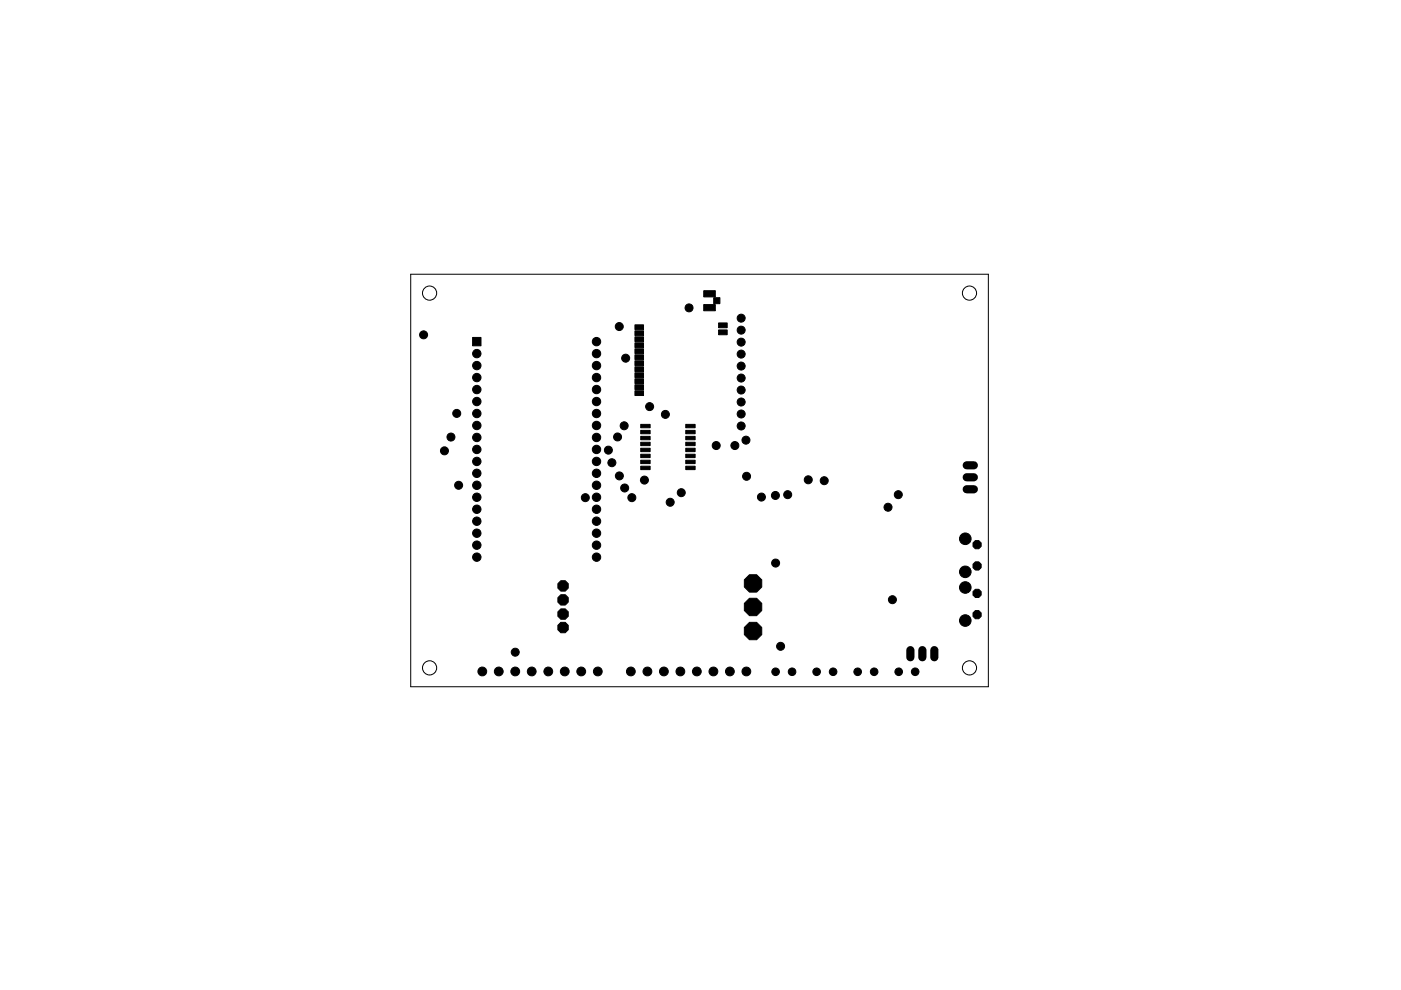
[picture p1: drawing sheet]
<svg xmlns="http://www.w3.org/2000/svg" width="297mm" height="210mm" viewBox="0 0 297 210" stroke-linecap="round" stroke-linejoin="round" font-family="sans-serif">
<g fill="#000" stroke="#000" stroke-width=".21">
<circle cx="89.8" cy="71" r=".85"/>
<circle cx="101.1" cy="75" r=".89"/>
<circle cx="101.1" cy="77.5" r=".89"/>
<circle cx="126.5" cy="77.5" r=".89"/>
<circle cx="126.5" cy="72.4" r=".89"/>
<circle cx="126.5" cy="75" r=".89"/>
<circle cx="131.3" cy="69.2" r=".85"/>
<circle cx="132.7" cy="75.9" r=".85"/>
<circle cx="146.1" cy="65.3" r=".85"/>
<circle cx="157.1" cy="70" r=".85"/>
<circle cx="157.1" cy="75.1" r=".85"/>
<circle cx="157.1" cy="77.6" r=".85"/>
<circle cx="157.1" cy="67.5" r=".85"/>
<circle cx="157.1" cy="72.5" r=".85"/>
<circle cx="94.2" cy="95.6" r=".85"/>
<circle cx="95.6" cy="92.7" r=".85"/>
<circle cx="96.8" cy="87.7" r=".85"/>
<circle cx="101.1" cy="85.1" r=".89"/>
<circle cx="101.1" cy="80.1" r=".89"/>
<circle cx="101.1" cy="82.6" r=".89"/>
<circle cx="101.1" cy="97.8" r=".89"/>
<circle cx="101.1" cy="87.7" r=".89"/>
<circle cx="101.1" cy="92.8" r=".89"/>
<circle cx="101.1" cy="90.2" r=".89"/>
<circle cx="101.1" cy="95.3" r=".89"/>
<circle cx="126.5" cy="85.1" r=".89"/>
<circle cx="126.5" cy="80.1" r=".89"/>
<circle cx="126.5" cy="82.6" r=".89"/>
<circle cx="126.5" cy="87.7" r=".89"/>
<circle cx="126.5" cy="90.2" r=".89"/>
<circle cx="126.5" cy="95.3" r=".89"/>
<circle cx="126.5" cy="92.8" r=".89"/>
<circle cx="126.5" cy="97.8" r=".89"/>
<circle cx="129" cy="95.4" r=".85"/>
<circle cx="129.7" cy="98.1" r=".85"/>
<circle cx="130.9" cy="92.6" r=".85"/>
<circle cx="132.3" cy="90.3" r=".85"/>
<circle cx="137.7" cy="86.2" r=".85"/>
<circle cx="141.1" cy="87.9" r=".85"/>
<circle cx="151.8" cy="94.5" r=".85"/>
<circle cx="155.8" cy="94.5" r=".85"/>
<circle cx="157.1" cy="82.7" r=".85"/>
<circle cx="157.1" cy="87.8" r=".85"/>
<circle cx="157.1" cy="80.2" r=".85"/>
<circle cx="157.1" cy="85.2" r=".85"/>
<circle cx="157.1" cy="90.3" r=".85"/>
<circle cx="158.2" cy="93.3" r=".85"/>
<circle cx="97.2" cy="102.9" r=".85"/>
<circle cx="101.1" cy="100.4" r=".89"/>
<circle cx="101.1" cy="102.9" r=".89"/>
<circle cx="101.1" cy="105.4" r=".89"/>
<circle cx="101.1" cy="110.5" r=".89"/>
<circle cx="101.1" cy="113.1" r=".89"/>
<circle cx="101.1" cy="118.1" r=".89"/>
<circle cx="101.1" cy="108" r=".89"/>
<circle cx="101.1" cy="115.6" r=".89"/>
<circle cx="124.1" cy="105.5" r=".85"/>
<circle cx="126.5" cy="105.4" r=".89"/>
<circle cx="126.5" cy="108" r=".89"/>
<circle cx="126.5" cy="115.6" r=".89"/>
<circle cx="126.5" cy="118.1" r=".89"/>
<circle cx="126.5" cy="100.4" r=".89"/>
<circle cx="126.5" cy="102.9" r=".89"/>
<circle cx="126.5" cy="113.1" r=".89"/>
<circle cx="126.5" cy="110.5" r=".89"/>
<circle cx="131.3" cy="100.9" r=".85"/>
<circle cx="132.4" cy="103.5" r=".85"/>
<circle cx="134" cy="105.5" r=".85"/>
<circle cx="136.6" cy="101.8" r=".85"/>
<circle cx="142.1" cy="106.5" r=".85"/>
<circle cx="144.4" cy="104.5" r=".85"/>
<circle cx="158.3" cy="101" r=".85"/>
<circle cx="161.4" cy="105.4" r=".85"/>
<circle cx="164.4" cy="105.1" r=".85"/>
<circle cx="164.4" cy="119.4" r=".85"/>
<circle cx="167" cy="104.9" r=".85"/>
<circle cx="171.4" cy="101.7" r=".85"/>
<circle cx="174.8" cy="101.9" r=".85"/>
<circle cx="188.3" cy="107.5" r=".85"/>
<circle cx="190.5" cy="104.9" r=".85"/>
<circle cx="204.7" cy="114.2" r="1.23"/>
<circle cx="109.2" cy="138.3" r=".85"/>
<circle cx="165.5" cy="137" r=".85"/>
<circle cx="189.2" cy="127.1" r=".85"/>
<circle cx="204.7" cy="121.2" r="1.23"/>
<circle cx="204.7" cy="124.6" r="1.23"/>
<circle cx="204.7" cy="131.6" r="1.23"/>
<circle cx="102.3" cy="142.4" r=".93"/>
<circle cx="105.7" cy="142.4" r=".93"/>
<circle cx="109.2" cy="142.4" r=".93"/>
<circle cx="112.7" cy="142.4" r=".93"/>
<circle cx="116.2" cy="142.4" r=".93"/>
<circle cx="119.7" cy="142.4" r=".93"/>
<circle cx="123.2" cy="142.4" r=".93"/>
<circle cx="126.7" cy="142.4" r=".93"/>
<circle cx="133.8" cy="142.4" r=".93"/>
<circle cx="137.3" cy="142.4" r=".93"/>
<circle cx="140.8" cy="142.4" r=".93"/>
<circle cx="144.3" cy="142.4" r=".93"/>
<circle cx="147.7" cy="142.4" r=".93"/>
<circle cx="151.3" cy="142.4" r=".93"/>
<circle cx="154.7" cy="142.4" r=".93"/>
<circle cx="158.2" cy="142.4" r=".93"/>
<circle cx="164.4" cy="142.4" r=".8"/>
<circle cx="167.9" cy="142.4" r=".8"/>
<circle cx="173.1" cy="142.4" r=".8"/>
<circle cx="176.6" cy="142.4" r=".8"/>
<circle cx="181.8" cy="142.4" r=".8"/>
<circle cx="185.3" cy="142.4" r=".8"/>
<circle cx="190.5" cy="142.4" r=".8"/>
<circle cx="194" cy="142.4" r=".8"/>
</g>
<g fill="#000" stroke="#000" stroke-width=".21">
<path d="M100.2 71.5h1.8v1.8h-1.8zM134.6 68.9h1.8v1h-1.8zM134.6 70.1h1.8v1.1h-1.8zM134.6 71.4h1.8v1h-1.8zM134.6 72.7h1.8v1h-1.8zM134.6 74h1.8v1h-1.8zM134.6 75.2h1.8v1h-1.8zM134.6 76.5h1.8v1h-1.8zM134.6 77.8h1.8v1h-1.8zM134.6 79h1.8v1.1h-1.8zM149.2 64.6h2.5v1.3h-2.5zM149.2 61.6h2.5v1.3h-2.5z"/>
<path d="M151.3 63.1h1.3v1.3h-1.3zM152.4 70h1.8v1h-1.8zM152.4 68.5h1.8v1h-1.8zM134.6 80.3h1.8v1h-1.8zM134.6 81.6h1.8v1h-1.8zM134.6 82.8h1.8v1.1h-1.8zM135.8 90h2v.7h-2zM135.8 91.2h2v.8h-2zM135.8 92.5h2v.7h-2zM135.8 93.8h2v.7h-2zM135.8 95h2v.8h-2zM135.8 96.3h2v.7h-2z"/>
<path d="M135.8 97.6h2v.7h-2zM135.8 98.8h2v.8h-2zM145.4 98.8h2v.8h-2zM145.4 97.6h2v.7h-2zM145.4 96.3h2v.7h-2zM145.4 95h2v.8h-2zM145.4 93.8h2v.7h-2zM145.4 92.5h2v.7h-2zM145.4 91.2h2v.8h-2zM145.4 90h2v.7h-2z"/>
<circle cx="207.2" cy="115.5" r=".94"/>
<circle cx="207.2" cy="120" r=".94"/>
<circle cx="119.4" cy="124.2" r="1.2"/>
<circle cx="119.4" cy="127.2" r="1.2"/>
<circle cx="119.4" cy="130.2" r="1.2"/>
<circle cx="119.4" cy="133.1" r="1.2"/>
<circle cx="159.7" cy="123.7" r="1.99"/>
<circle cx="159.7" cy="133.8" r="1.99"/>
<circle cx="159.7" cy="128.7" r="1.99"/>
<circle cx="207.2" cy="125.8" r=".94"/>
<circle cx="207.2" cy="130.3" r=".94"/>
</g>
<path d="M205 98.7h1.5M205 103.7h1.5M205 101.2h1.5M193 137.8v1.6M195.6 137.8v1.6M198.1 137.8v1.6" fill="none" stroke="#000" stroke-width="1.7"/>
<g fill="none" stroke="#000" stroke-width=".21">
<path d="M87.1 58.1h122.4v87.5h-122.4z"/>
<circle cx="91.1" cy="62.1" r="1.5"/>
<circle cx="205.5" cy="62.1" r="1.5"/>
<circle cx="91.1" cy="141.6" r="1.5"/>
<circle cx="205.5" cy="141.6" r="1.5"/>
</g>
</svg>
